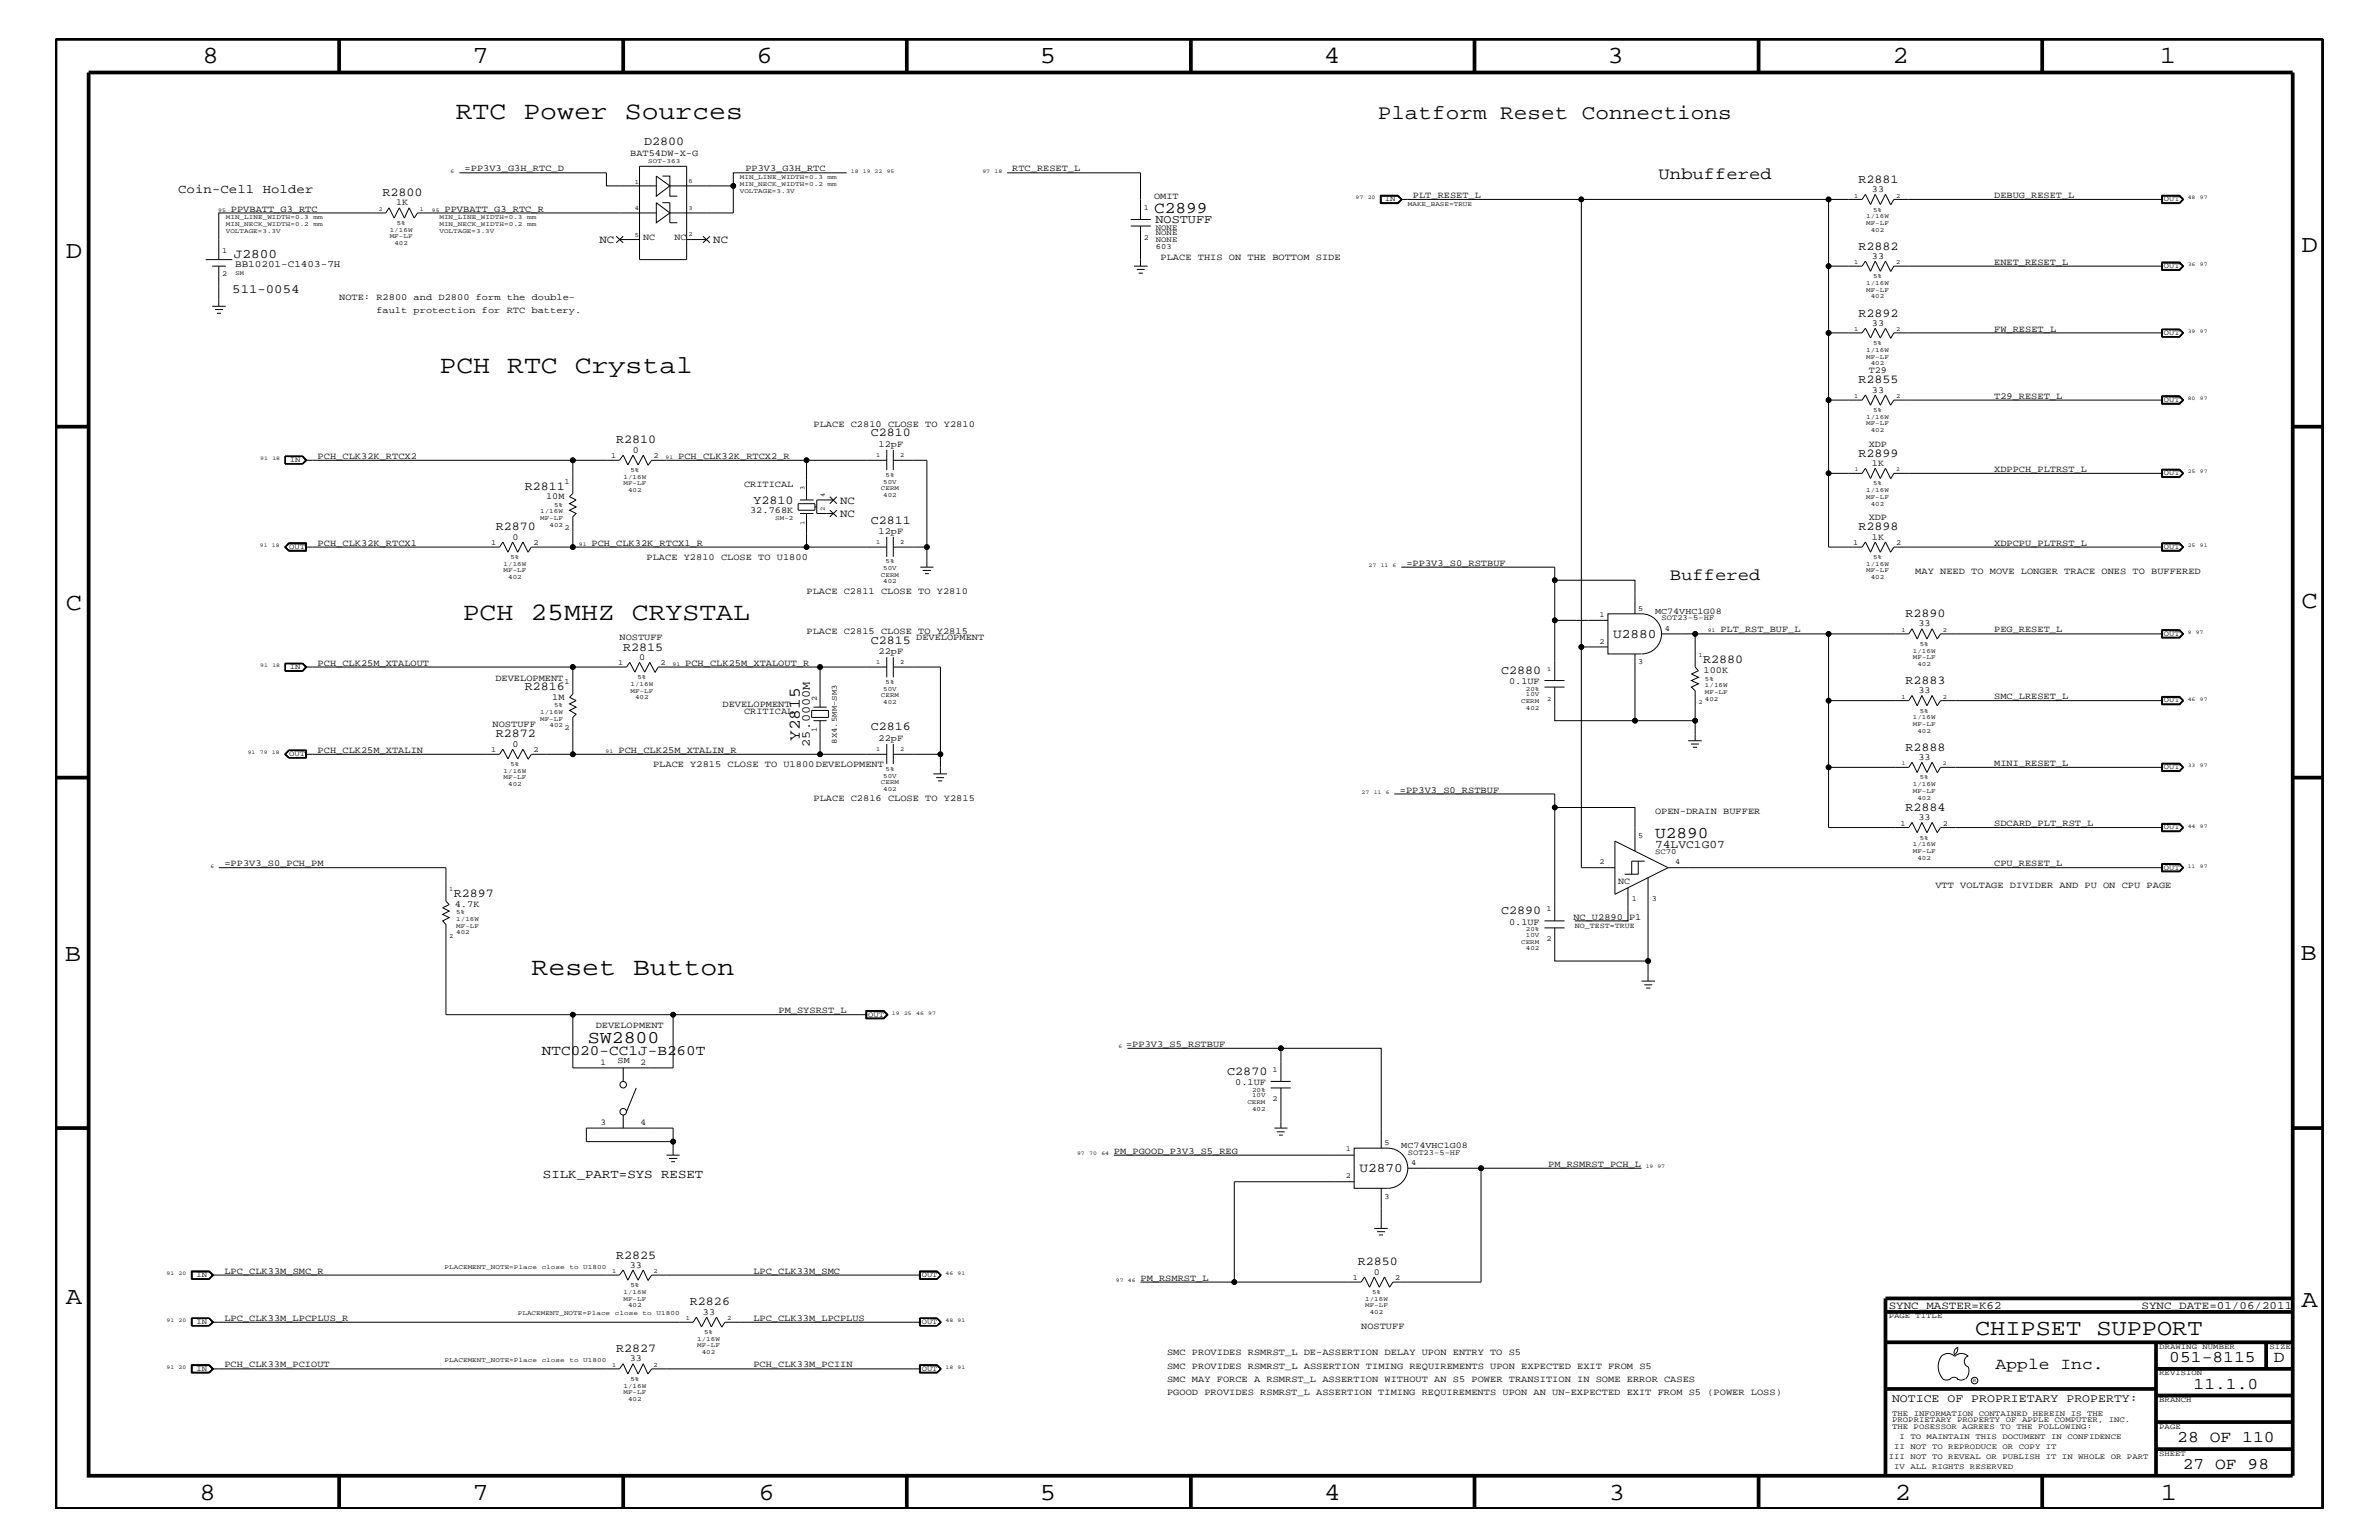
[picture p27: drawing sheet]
<svg xmlns="http://www.w3.org/2000/svg" width="432mm" height="279mm" viewBox="0 0 432 279" stroke-linecap="round" stroke-linejoin="round" font-family="sans-serif">
<defs><g id="words">
<g font-size="4.6">
<text x="82.7" y="21.6">RTC Power Sources</text>
<text x="79.8" y="67.7">PCH RTC Crystal</text>
<text x="84" y="112.6">PCH 25MHZ CRYSTAL</text>
<text x="96.5" y="176.8">Reset Button</text>
</g>
<g font-size="4.5">
<text x="36.7" y="11.5">8</text>
<text x="85.8" y="11.5">7</text>
<text x="137.3" y="11.5">6</text>
<text x="188.7" y="11.5">5</text>
<text x="240.3" y="11.5">4</text>
<text x="291.8" y="11.5">3</text>
<text x="343.5" y="11.5">2</text>
<text x="392" y="11.5">1</text>
<text x="11.9" y="46.8">D</text>
<text x="417.7" y="45.7">D</text>
<text x="11.9" y="110.6">C</text>
<text x="417.7" y="110.3">C</text>
<text x="11.8" y="174.3">B</text>
<text x="417.6" y="174.2">B</text>
<text x="11.9" y="236.7">A</text>
<text x="417.7" y="237.1">A</text>
<text x="36.2" y="272.1">8</text>
<text x="85.8" y="272.1">7</text>
<text x="137.7" y="272.1">6</text>
<text x="188.7" y="272.1">5</text>
<text x="240.4" y="272.1">4</text>
<text x="292" y="272.1">3</text>
<text x="343.9" y="272.1">2</text>
<text x="392.2" y="272.1">1</text>
</g>
<text font-size="4.1" x="358.5" y="242.3">CHIPSET SUPPORT</text>
<text font-size="3.7" x="250.1" y="21.6">Platform Reset Connections</text>
<text font-size="3.2" x="106.7" y="189.2">SW2800</text>
<g font-size="3">
<text x="301" y="32.5">Unbuffered</text>
<text x="209.5" y="38.6">C2899</text>
<text x="303.1" y="105.3">Buffered</text>
<text x="145.2" y="134.4" transform="rotate(-90 145.2 134.4)">Y2815</text>
<text x="300.4" y="152.1">U2890</text>
<text x="362.2" y="248.4">Apple Inc.</text>
<text x="393.7" y="247.1">051-8115</text>
<text x="398.1" y="252">11.1.0</text>
<text x="412.7" y="247.1">D</text>
<text x="395.2" y="261.6">28 OF 110</text>
<text x="396.2" y="266.6">27 OF 98</text>
</g>
<text font-size="2.6" x="98.3" y="191.4">NTC020-CC1J-B260T</text>
<g font-size="2.4">
<text x="42.4" y="46.8">J2800</text>
<text x="292.8" y="115.7">U2880</text>
<text x="246.8" y="212.7">U2870</text>
</g>
<g font-size="2.3">
<text x="32.3" y="35">Coin-Cell Holder</text>
<text x="42.2" y="53.2">511-0054</text>
<text x="98.6" y="213.8">SILK_PART=SYS RESET</text>
</g>
<g font-size="2.2">
<text x="116.9" y="26.4">D2800</text>
<text x="69.4" y="35.6">R2800</text>
<text x="337.3" y="33.1">R2881</text>
<text x="209.7" y="40.4">NOSTUFF</text>
<text x="337.3" y="45.3">R2882</text>
<text x="337.3" y="57.4">R2892</text>
<text x="337.3" y="69.5">R2855</text>
<text x="111.8" y="80.5">R2810</text>
<text x="158.1" y="79.2">C2810</text>
<text x="337.3" y="82.8">R2899</text>
<text x="95.2" y="88.8">R2811</text>
<text x="136.7" y="91.4">Y2810</text>
<text x="158.1" y="95">C2811</text>
<text x="90" y="96.2">R2870</text>
<text x="337.3" y="96.2">R2898</text>
<text x="345.9" y="112">R2890</text>
<text x="113.1" y="118.1">R2815</text>
<text x="158.1" y="116.8">C2815</text>
<text x="95.2" y="125.2">R2816</text>
<text x="272.5" y="122.3">C2880</text>
<text x="309.1" y="120.3">R2880</text>
<text x="345.9" y="124.1">R2883</text>
<text x="90" y="133.8">R2872</text>
<text x="147" y="135.5" transform="rotate(-90 147 135.5)">25.0000M</text>
<text x="158.1" y="132.5">C2816</text>
<text x="345.9" y="136.2">R2888</text>
<text x="345.9" y="147.1">R2884</text>
<text x="82.4" y="162.8">R2897</text>
<text x="272.5" y="165.9">C2890</text>
<text x="222.8" y="195">C2870</text>
<text x="111.8" y="228.4">R2825</text>
<text x="246.5" y="229.6">R2850</text>
<text x="125.2" y="236.8">R2826</text>
<text x="111.8" y="245.3">R2827</text>
</g>
<g font-size="2.1">
<text x="300.4" y="153.8">74LVC1G07</text>
<text x="343.4" y="254.4">NOTICE OF PROPRIETARY PROPERTY:</text>
</g>
<g font-size="2">
<text x="108.8" y="44.1">NC</text>
<text x="129.5" y="44.1">NC</text>
<text x="152.5" y="91.4">NC</text>
<text x="152.5" y="93.8">NC</text>
<text x="342.8" y="237.4">SYNC_MASTER=K62</text>
<text x="388.7" y="237.4">SYNC_DATE=01/06/2011</text>
</g>
<text font-size="1.8" x="42.7" y="48.5">BB10201-C1403-7H</text>
<g font-size="1.7">
<text x="114.4" y="28.2">BAT54DW-X-G</text>
<text x="84.3" y="31.1">=PP3V3_G3H_RTC_D</text>
<text x="135.3" y="31.1">PP3V3_G3H_RTC</text>
<text x="183.7" y="31.1">RTC_RESET_L</text>
<text x="256.5" y="35.9">PLT_RESET_L</text>
<text x="339.8" y="34.8">33</text>
<text x="361.9" y="35.9">DEBUG_RESET_L</text>
<text x="41.9" y="38.4">PPVBATT_G3_RTC</text>
<text x="71.9" y="37.3">1K</text>
<text x="80.7" y="38.4">PPVBATT_G3_RTC_R</text>
<text x="209.5" y="36.2">OMIT</text>
<text x="116.8" y="43.5">NC</text>
<text x="122.4" y="43.5">NC</text>
<text x="210.7" y="47.1">PLACE THIS ON THE BOTTOM SIDE</text>
<text x="339.8" y="47">33</text>
<text x="361.9" y="48">ENET_RESET_L</text>
<text x="61.6" y="54.4">NOTE: R2800 and D2800 form the double-</text>
<text x="68.3" y="56.8">fault protection for RTC battery.</text>
<text x="339.8" y="59.1">33</text>
<text x="361.9" y="60.2">FW_RESET_L</text>
<text x="339.2" y="67.7">T29</text>
<text x="339.8" y="71.2">33</text>
<text x="147.7" y="77.4">PLACE C2810 CLOSE TO Y2810</text>
<text x="361.9" y="72.3">T29_RESET_L</text>
<text x="57.7" y="83.3">PCH_CLK32K_RTCX2</text>
<text x="114.9" y="82.2">0</text>
<text x="123.1" y="83.3">PCH_CLK32K_RTCX2_R</text>
<text x="159.5" y="81.1">12pF</text>
<text x="339.2" y="81.1">XDP</text>
<text x="135" y="88.3">CRITICAL</text>
<text x="339.8" y="84.5">1K</text>
<text x="361.9" y="85.6">XDPPCH_PLTRST_L</text>
<text x="99.1" y="90.6">10M</text>
<text x="136.1" y="93.2">32.768K</text>
<text x="339.2" y="94.3">XDP</text>
<text x="57.7" y="99">PCH_CLK32K_RTCX1</text>
<text x="93" y="97.9">0</text>
<text x="107.4" y="99">PCH_CLK32K_RTCX1_R</text>
<text x="117.3" y="101.6">PLACE Y2810 CLOSE TO U1800</text>
<text x="159.5" y="96.8">12pF</text>
<text x="339.8" y="97.9">1K</text>
<text x="361.9" y="99">XDPCPU_PLTRST_L</text>
<text x="146.4" y="107.7">PLACE C2811 CLOSE TO Y2810</text>
<text x="255.3" y="102.6">=PP3V3_S0_RSTBUF</text>
<text x="347.6" y="104.1">MAY NEED TO MOVE LONGER TRACE ONES TO BUFFERED</text>
<text x="348.2" y="113.7">33</text>
<text x="112.4" y="116.2">NOSTUFF</text>
<text x="116" y="119.7">0</text>
<text x="146.4" y="115">PLACE C2815 CLOSE TO Y2815</text>
<text x="159.5" y="118.6">22pF</text>
<text x="166.3" y="116.2">DEVELOPMENT</text>
<text x="312.3" y="114.8">PLT_RST_BUF_L</text>
<text x="361.9" y="114.8">PEG_RESET_L</text>
<text x="57.7" y="120.8">PCH_CLK25M_XTALOUT</text>
<text x="89.9" y="123.5">DEVELOPMENT</text>
<text x="124.4" y="120.8">PCH_CLK25M_XTALOUT_R</text>
<text x="273.9" y="124.1">0.1UF</text>
<text x="309.2" y="122.1">100K</text>
<text x="348.2" y="125.8">33</text>
<text x="89.4" y="131.9">NOSTUFF</text>
<text x="100.2" y="127">1M</text>
<text x="131.1" y="128.3">DEVELOPMENT</text>
<text x="135" y="129.6">CRITICAL</text>
<text x="361.9" y="126.9">SMC_LRESET_L</text>
<text x="57.7" y="136.6">PCH_CLK25M_XTALIN</text>
<text x="93" y="135.5">0</text>
<text x="112.3" y="136.6">PCH_CLK25M_XTALIN_R</text>
<text x="159.5" y="134.4">22pF</text>
<text x="348.2" y="137.9">33</text>
<text x="118.5" y="139.2">PLACE Y2815 CLOSE TO U1800DEVELOPMENT</text>
<text x="254.1" y="143.9">=PP3V3_S0_RSTBUF</text>
<text x="361.9" y="139">MINI_RESET_L</text>
<text x="147.7" y="145.3">PLACE C2816 CLOSE TO Y2815</text>
<text x="300.4" y="147.7">OPEN-DRAIN BUFFER</text>
<text x="348.2" y="148.8">33</text>
<text x="361.9" y="149.9">SDCARD_PLT_RST_L</text>
<text x="40.7" y="157.2">=PP3V3_S0_PCH_PM</text>
<text x="293.7" y="160.5">NC</text>
<text x="351.3" y="161.1">VTT VOLTAGE DIVIDER AND PU ON CPU PAGE</text>
<text x="361.9" y="157.2">CPU_RESET_L</text>
<text x="82.5" y="164.5">4.7K</text>
<text x="273.9" y="167.8">0.1UF</text>
<text x="285.6" y="166.9">NC_U2890_P1</text>
<text x="141.3" y="183.8">PM_SYSRST_L</text>
<text x="108.1" y="186.5">DEVELOPMENT</text>
<text x="204.4" y="189.9">=PP3V3_S5_RSTBUF</text>
<text x="224.2" y="196.8">0.1UF</text>
<text x="202.2" y="209.3">PM_PGOOD_P3V3_S5_REG</text>
<text x="281" y="211.7">PM_RSMRST_PCH_L</text>
<text x="40.7" y="231.1">LPC_CLK33M_SMC_R</text>
<text x="114.3" y="230.1">33</text>
<text x="136.7" y="231.1">LPC_CLK33M_SMC</text>
<text x="207" y="232.4">PM_RSMRST_L</text>
<text x="249.4" y="231.3">0</text>
<text x="40.7" y="239.6">LPC_CLK33M_LPCPLUS_R</text>
<text x="127.6" y="238.5">33</text>
<text x="136.7" y="239.6">LPC_CLK33M_LPCPLUS</text>
<text x="211.8" y="245.9">SMC PROVIDES RSMRST_L DE-ASSERTION DELAY UPON ENTRY TO S5</text>
<text x="247.1" y="241.1">NOSTUFF</text>
<text x="40.7" y="248.1">PCH_CLK33M_PCIOUT</text>
<text x="114.3" y="247">33</text>
<text x="136.7" y="248.1">PCH_CLK33M_PCIIN</text>
<text x="211.8" y="250.7">SMC MAY FORCE A RSMRST_L ASSERTION WITHOUT AN S5 POWER TRANSITION IN SOME ERROR CASES</text>
<text x="211.8" y="248.4">SMC PROVIDES RSMRST_L ASSERTION TIMING REQUIREMENTS UPON EXPECTED EXIT FROM S5</text>
<text x="211.8" y="253.2">PGOOD PROVIDES RSMRST_L ASSERTION TIMING REQUIREMENTS UPON AN UN-EXPECTED EXIT FROM S5 (POWER LOSS)</text>
</g>
<g font-size="1.6">
<text x="300.4" y="111.4">MC74VHC1G08</text>
<text x="109" y="193.2">1</text>
<text x="112.1" y="192.8">SM</text>
<text x="116.2" y="193.2">2</text>
<text x="109" y="204.1">3</text>
<text x="116.2" y="204.1">4</text>
<text x="254.3" y="208.3">MC74VHC1G08</text>
</g>
<g font-size="1.4">
<text x="207.6" y="38">1</text>
<text x="209.8" y="41.7">NONE</text>
<text x="251.4" y="36.5">IN</text>
<text x="392.8" y="36.5">OUT</text>
<text x="40.3" y="45.9">1</text>
<text x="207.6" y="43.5">2</text>
<text x="209.8" y="44">NONE</text>
<text x="209.8" y="42.7">NONE</text>
<text x="209.8" y="45.2">603</text>
<text x="40.3" y="50.2">2</text>
<text x="392.8" y="48.7">OUT</text>
<text x="392.8" y="60.8">OUT</text>
<text x="392.8" y="72.9">OUT</text>
<text x="52.6" y="83.8">IN</text>
<text x="110.9" y="83.1">1</text>
<text x="118.6" y="83.1">2</text>
<text x="102.4" y="87.7">1</text>
<text x="392.8" y="86.2">OUT</text>
<text x="52.5" y="99.6">OUT</text>
<text x="89.2" y="98.8">1</text>
<text x="96.9" y="98.8">2</text>
<text x="102.4" y="96.2">2</text>
<text x="336.4" y="98.8">1</text>
<text x="344.2" y="98.8">2</text>
<text x="392.8" y="99.6">OUT</text>
<text x="290.3" y="112">1</text>
<text x="297.3" y="110.8">5</text>
<text x="301.6" y="112.6">SOT23-5-HF</text>
<text x="290.3" y="116.8">2</text>
<text x="302.2" y="114.4">4</text>
<text x="392.8" y="115.3">OUT</text>
<text x="52.6" y="121.4">IN</text>
<text x="102.4" y="124.1">1</text>
<text x="112.2" y="120.7">1</text>
<text x="119.9" y="120.7">2</text>
<text x="297.3" y="120.4">3</text>
<text x="148.3" y="127.1" transform="rotate(-90 148.3 127.1)">2</text>
<text x="392.8" y="127.5">OUT</text>
<text x="52.5" y="137.2">OUT</text>
<text x="89.2" y="136.4">1</text>
<text x="96.9" y="136.4">2</text>
<text x="102.4" y="132.5">2</text>
<text x="148.3" y="132.9" transform="rotate(-90 148.3 132.9)">1</text>
<text x="151.9" y="134.9" transform="rotate(-90 151.9 134.9)">8X4.5MM-SM3</text>
<text x="392.8" y="139.6">OUT</text>
<text x="344.9" y="149.8">1</text>
<text x="352.6" y="149.8">2</text>
<text x="297.3" y="152">5</text>
<text x="300.4" y="155">SC70</text>
<text x="392.8" y="150.5">OUT</text>
<text x="290.3" y="156.8">2</text>
<text x="304" y="156.8">4</text>
<text x="392.8" y="157.8">OUT</text>
<text x="280.7" y="165.3">1</text>
<text x="296.2" y="163.5">1</text>
<text x="299.8" y="163.5">3</text>
<text x="280.7" y="170.7">2</text>
<text x="285.8" y="168.3">NO_TEST=TRUE</text>
<text x="157.6" y="184.4">OUT</text>
<text x="231" y="194.4">1</text>
<text x="231" y="199.8">2</text>
<text x="244.3" y="208.9">1</text>
<text x="251.3" y="207.7">5</text>
<text x="255.5" y="209.6">SOT23-5-HF</text>
<text x="244.3" y="213.8">2</text>
<text x="256.1" y="211.4">4</text>
<text x="251.3" y="217.5">3</text>
<text x="35.6" y="231.8">IN</text>
<text x="167.3" y="231.8">OUT</text>
<text x="245.5" y="232.2">1</text>
<text x="253.2" y="232.2">2</text>
<text x="342.8" y="239.2">PAGE TITLE</text>
<text x="35.6" y="240.2">IN</text>
<text x="167.3" y="240.2">OUT</text>
<text x="391.9" y="244.7">DRAWING NUMBER</text>
<text x="411.9" y="244.7">SIZE</text>
<text x="35.6" y="248.7">IN</text>
<text x="167.3" y="248.7">OUT</text>
<text x="391.9" y="249.5">REVISION</text>
<text x="343.4" y="256.8">THE INFORMATION CONTAINED HEREIN IS THE</text>
<text x="391.9" y="254.4">BRANCH</text>
<text x="343.4" y="259.3">THE POSESSOR AGREES TO THE FOLLOWING:</text>
<text x="343.4" y="258">PROPRIETARY PROPERTY OF APPLE COMPUTER, INC.</text>
<text x="343.8" y="262.9">II NOT TO REPRODUCE OR COPY IT</text>
<text x="344.8" y="261.1">I TO MAINTAIN THIS DOCUMENT IN CONFIDENCE</text>
<text x="391.9" y="259.3">PAGE</text>
<text x="342.8" y="264.7">III NOT TO REVEAL OR PUBLISH IT IN WHOLE OR PART</text>
<text x="343.8" y="266.6">IV ALL RIGHTS RESERVED</text>
<text x="391.9" y="264.1">SHEET</text>
</g>
<g font-size="1.2">
<text x="117.6" y="29.7">SOT-363</text>
<text x="115.2" y="33.3">1</text>
<text x="125" y="33.1">6</text>
<text x="134.3" y="35">VOLTAGE=3.3V</text>
<text x="134.3" y="32.5">MIN_LINE_WIDTH=0.3</text>
<text x="134.3" y="33.7">MIN_NECK_WIDTH=0.2</text>
<text x="150.2" y="32.5">mm</text>
<text x="150.2" y="33.7">mm</text>
<text x="336.5" y="35.8">1</text>
<text x="344.2" y="35.8">2</text>
<text x="41" y="39.8">MIN_LINE_WIDTH=0.3</text>
<text x="41" y="41">MIN_NECK_WIDTH=0.2</text>
<text x="56.9" y="39.8">mm</text>
<text x="56.9" y="41">mm</text>
<text x="72" y="40.8">5%</text>
<text x="79.8" y="41">MIN_NECK_WIDTH=0.2</text>
<text x="79.8" y="39.8">MIN_LINE_WIDTH=0.3</text>
<text x="95.7" y="41">mm</text>
<text x="95.7" y="39.8">mm</text>
<text x="115.2" y="38.1">4</text>
<text x="125" y="38">3</text>
<text x="255.5" y="37.4">MAKE_BASE=TRUE</text>
<text x="338.7" y="39.6">1/16W</text>
<text x="338.7" y="40.8">MF-LF</text>
<text x="340" y="38.4">5%</text>
<text x="41" y="42.3">VOLTAGE=3.3V</text>
<text x="70.7" y="42">1/16W</text>
<text x="70.7" y="43.2">MF-LF</text>
<text x="71.6" y="44.4">402</text>
<text x="79.8" y="42.3">VOLTAGE=3.3V</text>
<text x="115.2" y="43">5</text>
<text x="125" y="42.9">2</text>
<text x="336.5" y="47.9">1</text>
<text x="339.6" y="42">402</text>
<text x="344.2" y="47.9">2</text>
<text x="42.8" y="49.9">SM</text>
<text x="338.7" y="52.9">MF-LF</text>
<text x="338.7" y="51.7">1/16W</text>
<text x="340" y="50.5">5%</text>
<text x="339.6" y="54.1">402</text>
<text x="336.5" y="60.1">1</text>
<text x="338.7" y="65.1">MF-LF</text>
<text x="338.7" y="63.9">1/16W</text>
<text x="340" y="62.6">5%</text>
<text x="344.2" y="60.1">2</text>
<text x="339.6" y="66.2">402</text>
<text x="336.5" y="72.2">1</text>
<text x="338.7" y="77.2">MF-LF</text>
<text x="338.7" y="76">1/16W</text>
<text x="340" y="74.7">5%</text>
<text x="344.2" y="72.2">2</text>
<text x="159" y="82.8">1</text>
<text x="163.4" y="82.8">2</text>
<text x="339.6" y="78.3">402</text>
<text x="113.2" y="88.1">MF-LF</text>
<text x="113.2" y="86.9">1/16W</text>
<text x="114" y="89.3">402</text>
<text x="114.4" y="85.6">5%</text>
<text x="146" y="89" transform="rotate(-90 146 89)">3</text>
<text x="159.9" y="88.9">CERM</text>
<text x="160.3" y="87.7">50V</text>
<text x="160.7" y="86.5">5%</text>
<text x="338.7" y="89.3">1/16W</text>
<text x="340" y="88.1">5%</text>
<text x="98" y="94.3">MF-LF</text>
<text x="98" y="93.2">1/16W</text>
<text x="99.7" y="95.6">402</text>
<text x="100.6" y="92">5%</text>
<text x="140.7" y="94.3">SM-2</text>
<text x="146" y="95.2" transform="rotate(-90 146 95.2)">1</text>
<text x="149.7" y="92.7" transform="rotate(-90 149.7 92.7)">2</text>
<text x="149.7" y="90.2" transform="rotate(-90 149.7 90.2)">4</text>
<text x="160.3" y="90.1">402</text>
<text x="338.7" y="90.5">MF-LF</text>
<text x="339.6" y="91.7">402</text>
<text x="92.7" y="101.4">5%</text>
<text x="159" y="98.7">1</text>
<text x="163.4" y="98.7">2</text>
<text x="340" y="101.4">5%</text>
<text x="91.4" y="102.6">1/16W</text>
<text x="91.4" y="103.8">MF-LF</text>
<text x="92.2" y="105">402</text>
<text x="159.9" y="104.7">CERM</text>
<text x="160.3" y="103.5">50V</text>
<text x="160.3" y="105.9">402</text>
<text x="160.7" y="102.2">5%</text>
<text x="338.7" y="103.8">MF-LF</text>
<text x="338.7" y="102.6">1/16W</text>
<text x="339.6" y="105">402</text>
<text x="308.3" y="119.2">1</text>
<text x="345.1" y="114.7">1</text>
<text x="347.2" y="119.6">MF-LF</text>
<text x="347.2" y="118.4">1/16W</text>
<text x="348.4" y="117.2">5%</text>
<text x="352.6" y="114.7">2</text>
<text x="114.4" y="125.7">MF-LF</text>
<text x="114.4" y="124.4">1/16W</text>
<text x="115.7" y="123.2">5%</text>
<text x="159" y="120.4">1</text>
<text x="160.3" y="125.3">50V</text>
<text x="160.7" y="124.1">5%</text>
<text x="163.4" y="120.4">2</text>
<text x="276.9" y="125.3">20%</text>
<text x="280.8" y="121.7">1</text>
<text x="309.5" y="123.5">5%</text>
<text x="309.5" y="124.7">1/16W</text>
<text x="309.5" y="125.9">MF-LF</text>
<text x="348" y="120.8">402</text>
<text x="98" y="129.6">1/16W</text>
<text x="98" y="130.8">MF-LF</text>
<text x="99.7" y="131.9">402</text>
<text x="100.6" y="128.3">5%</text>
<text x="115.3" y="126.9">402</text>
<text x="159.9" y="126.5">CERM</text>
<text x="160.3" y="127.7">402</text>
<text x="276.1" y="127.6">CERM</text>
<text x="276.9" y="126.4">10V</text>
<text x="276.9" y="128.8">402</text>
<text x="280.8" y="127.1">2</text>
<text x="308.3" y="127.7">2</text>
<text x="309.5" y="127.1">402</text>
<text x="345.1" y="126.8">1</text>
<text x="347.2" y="130.5">1/16W</text>
<text x="347.2" y="131.7">MF-LF</text>
<text x="348.4" y="129.3">5%</text>
<text x="352.6" y="126.8">2</text>
<text x="159" y="136.2">1</text>
<text x="163.4" y="136.2">2</text>
<text x="348" y="133">402</text>
<text x="91.4" y="141.4">MF-LF</text>
<text x="91.4" y="140.2">1/16W</text>
<text x="92.2" y="142.6">402</text>
<text x="92.7" y="139">5%</text>
<text x="159.9" y="142.3">CERM</text>
<text x="160.3" y="143.5">402</text>
<text x="160.3" y="141.1">50V</text>
<text x="160.7" y="139.8">5%</text>
<text x="347.2" y="142.6">1/16W</text>
<text x="347.2" y="143.9">MF-LF</text>
<text x="348.4" y="141.4">5%</text>
<text x="348" y="145.1">402</text>
<text x="347.2" y="154.7">MF-LF</text>
<text x="347.2" y="153.5">1/16W</text>
<text x="348" y="156">402</text>
<text x="348.4" y="152.3">5%</text>
<text x="81.5" y="161.7">1</text>
<text x="82.8" y="167.1">1/16W</text>
<text x="82.8" y="165.9">5%</text>
<text x="81.5" y="170.1">2</text>
<text x="82.8" y="169.5">402</text>
<text x="82.8" y="168.3">MF-LF</text>
<text x="276.1" y="171.2">CERM</text>
<text x="276.9" y="170">10V</text>
<text x="276.9" y="168.9">20%</text>
<text x="276.9" y="172.4">402</text>
<text x="226.4" y="200.3">CERM</text>
<text x="227.2" y="198.1">20%</text>
<text x="227.2" y="199.1">10V</text>
<text x="227.2" y="201.5">402</text>
<text x="80.7" y="230.2">PLACEMENT_NOTE=Place</text>
<text x="98.3" y="230.2">close</text>
<text x="103.4" y="230.2">to</text>
<text x="105.9" y="230.2">U1800</text>
<text x="111.1" y="231">1</text>
<text x="114.4" y="233.5">5%</text>
<text x="118.6" y="231">2</text>
<text x="94" y="238.6">PLACEMENT_NOTE=Place</text>
<text x="111.6" y="238.6">close</text>
<text x="113.2" y="234.7">1/16W</text>
<text x="113.2" y="236">MF-LF</text>
<text x="114" y="237.2">402</text>
<text x="116.6" y="238.6">to</text>
<text x="119.2" y="238.6">U1800</text>
<text x="124.5" y="239.5">1</text>
<text x="132" y="239.5">2</text>
<text x="247.8" y="236">1/16W</text>
<text x="247.8" y="237.2">MF-LF</text>
<text x="248.6" y="238.4">402</text>
<text x="249" y="234.7">5%</text>
<text x="126.5" y="244.5">MF-LF</text>
<text x="126.5" y="243.3">1/16W</text>
<text x="127.4" y="245.6">402</text>
<text x="127.8" y="242">5%</text>
<text x="80.7" y="247.1">PLACEMENT_NOTE=Place</text>
<text x="98.3" y="247.1">close</text>
<text x="103.4" y="247.1">to</text>
<text x="105.9" y="247.1">U1800</text>
<text x="111.1" y="248">1</text>
<text x="113.2" y="251.7">1/16W</text>
<text x="114.4" y="250.6">5%</text>
<text x="118.6" y="248">2</text>
<text x="113.2" y="252.9">MF-LF</text>
<text x="114" y="254.2">402</text>
</g>
<g font-size="1.1">
<text x="68.7" y="38.2">2</text>
<text x="76.2" y="38.2">1</text>
<text x="336.6" y="85.5">1</text>
<text x="344.2" y="85.5">2</text>
<text x="345.2" y="138.9">1</text>
<text x="352.6" y="138.9">2</text>
</g>
<g font-size="1">
<text x="81.8" y="31.4">6</text>
<text x="154.4" y="31.4">18</text>
<text x="156.6" y="31.4">19 22</text>
<text x="161" y="31.4">95</text>
<text x="178.3" y="31.4">97</text>
<text x="180.5" y="31.4">18</text>
<text x="39.6" y="38.4">95</text>
<text x="78.4" y="38.4">95</text>
<text x="246" y="36.2">97</text>
<text x="248.2" y="36.2">20</text>
<text x="397.1" y="36.2">48</text>
<text x="399.3" y="36.2">97</text>
<text x="397.1" y="48.3">36</text>
<text x="399.3" y="48.3">97</text>
<text x="397.1" y="60.4">39</text>
<text x="399.3" y="60.4">97</text>
<text x="397.1" y="72.6">80</text>
<text x="399.3" y="72.6">97</text>
<text x="47.2" y="83.5">91</text>
<text x="49.4" y="83.5">18</text>
<text x="120.8" y="83.3">91</text>
<text x="397.1" y="85.9">25</text>
<text x="399.3" y="85.9">97</text>
<text x="47.2" y="99.3">91</text>
<text x="49.4" y="99.3">18</text>
<text x="105.1" y="99">91</text>
<text x="397.1" y="99.3">25</text>
<text x="399.3" y="99.3">91</text>
<text x="248.4" y="102.9">27</text>
<text x="250.6" y="102.9">11 6</text>
<text x="310" y="114.8">91</text>
<text x="397.1" y="115">9</text>
<text x="398.5" y="115">97</text>
<text x="47.2" y="121">91</text>
<text x="49.4" y="121">18</text>
<text x="122.1" y="120.8">91</text>
<text x="397.1" y="127.1">46</text>
<text x="399.3" y="127.1">97</text>
<text x="45" y="136.8">91</text>
<text x="47.2" y="136.8">79</text>
<text x="49.4" y="136.8">18</text>
<text x="109.9" y="136.6">91</text>
<text x="397.1" y="139.2">33</text>
<text x="399.3" y="139.2">97</text>
<text x="247.1" y="144">27</text>
<text x="249.3" y="144">11</text>
<text x="251.5" y="144">6</text>
<text x="397.1" y="150.1">44</text>
<text x="399.3" y="150.1">97</text>
<text x="38.2" y="157.4">6</text>
<text x="397.1" y="157.4">11</text>
<text x="399.3" y="157.4">97</text>
<text x="161.9" y="184.1">19</text>
<text x="164.1" y="184.1">25</text>
<text x="166.3" y="184.1">46</text>
<text x="168.5" y="184.1">97</text>
<text x="203" y="190.2">6</text>
<text x="195.5" y="209.6">97</text>
<text x="197.7" y="209.6">70</text>
<text x="199.9" y="209.6">64</text>
<text x="298.7" y="211.9">19 97</text>
<text x="30.2" y="231.3">91</text>
<text x="32.4" y="231.3">20</text>
<text x="171.6" y="231.3">46</text>
<text x="173.8" y="231.3">91</text>
<text x="202.5" y="232.6">97</text>
<text x="204.7" y="232.6">46</text>
<text x="30.2" y="239.9">91</text>
<text x="32.4" y="239.9">20</text>
<text x="171.6" y="239.9">48</text>
<text x="173.8" y="239.9">91</text>
<text x="30.2" y="248.4">91</text>
<text x="32.4" y="248.4">20</text>
<text x="171.6" y="248.4">18</text>
<text x="173.8" y="248.4">91</text>
<text x="358.1" y="250.7">R</text>
</g>
</g></defs>
<g fill="none" stroke="#000" stroke-width=".18">
<path d="M83.4 31.4h26.7v2.3h9M116.1 30.2h8.5v16.9h-8.5zM119.1 36.8l2.5 1.8-2.5 1.8zM119.1 31.9l2.5 1.8-2.5 1.9zM119.1 38.6h-43.3l-.6 1-.9-1.9-.9 1.9-.9-1.9-1 1.9-.9-1.9-.6 .9h-30.3v8.5M120.2 31.9h1.4v3.7h1.3M120.2 36.8h1.4v3.6h1.3M121.6 33.7h11.5v4.9h-11.5M153.7 31.4h-20.6v2.3M182.8 31.4h24.2v8.4M205.2 39.8h3.7M250.5 35.4h3.2l.8 .8-.8 .7h-3.2z"/>
<path d="M250.7 35.6h3l.6 .6-.6 .6h-3zM253.7 35.5h-3.1v1.4h3.1M253.7 35.5l.7 .7-.7 .7M253.7 35.5l.6 .7M254.3 36.2h32.7v81.2M254.3 36.2l-.6 .7M287 36.2h44.9M343.2 37.1l-1-1.9-.9 1.9-.9-1.9-.9 1.9-.9-1.9-.6 1h-6.1v12.1M392.3 35.4h3.3l.7 .8-.7 .7h-3.3zM392.5 35.6h3.1l.6 .6-.6 .6h-3.1zM392.5 36.2h-48.8l-.5 1M395.6 35.5h-3.2v1.4h3.2"/>
<path d="M395.6 35.5l.7 .7M395.6 35.5l.6 .7-.6 .7M396.3 36.2l-.7 .7M37.3 47.1h4.9M38.5 55.6h2.5M38.5 48.3h2.5M39 56.2h1.5M39.4 56.8h.7M39.7 48.3v7.3M111.8 42.9l1.3 1.2M112.4 43.5h3.7M113.1 42.9l-1.3 1.2"/>
<path d="M124.6 43.5h3.7M127.6 42.9l1.3 1.2M128.9 42.9l-1.3 1.2M205.2 41h3.7M205.8 48.3h2.5M206.3 48.9h1.5M206.7 49.6h.7M207 41v7.3M343.2 49.2l-1-1.8-.9 1.8-.9-1.8-.9 1.8-.9-1.8-.6 .9h-6.1v12.1M392.3 47.5h3.3l.7 .8-.7 .8h-3.3zM392.3 59.7h3.3l.7 .7-.7 .8h-3.3zM392.4 59.7v1.5"/>
<path d="M392.4 59.8h3.2M392.4 47.7h3.2M392.5 47.7v1.2h3.1l.6-.6-.6-.6M392.5 59.8v1.3M392.5 48.3h-48.8l-.5 1M395.6 59.7l.7 .7M395.6 59.8l.6 .6-.6 .7M395.6 47.7l.6 .6-.6 .7h-3.2M396.3 48.3l-.7-.7h-3.2v1.5M396.3 48.3l-.7 .8M331.9 72.6h6.1l.6-.9 .9 1.8 .9-1.8 .9 1.8 .9-1.8 1 1.8 .5-.9h48.8M331.9 72.6v13.3"/>
<path d="M343.2 61.3l-1-1.8-.9 1.8-.9-1.8-.9 1.8-.9-1.8-.6 .9h-6.1v12.2M392.3 71.8h3.3l.7 .8-.7 .7h-3.3zM392.4 71.8v1.5h3.2l.7-.7M392.4 61.1h3.2M392.4 73.2h3.2M392.4 71.9h3.2l.6 .7-.6 .6M392.5 73.2v-1.2h3.1l.6 .6-.6 .6M392.5 60.4h-48.8l-.5 1M395.6 71.8l.7 .8M396.3 60.4l-.7 .8M51.8 82.8h3.1l.6 .7-.6 .6h-3.1zM52.4 98.5h3.2v1.5h-3.2l-.8-.7z"/>
<path d="M52.4 98.5l-.7 .8 .7 .6h3.2M52.4 98.6h3.1v1.3h-3.1l-.6-.6zM52.5 99.9l-.7-.6 .7-.6h3v1.2M54.9 82.8l.6 .7M54.9 82.7h-3.2v1.5h3.2M54.9 82.7l.8 .8-.8 .7M54.9 82.7l.7 .8-.7 .7M55.5 83.5h48.5M55.5 83.5l-.6 .6M104 99.3h42.4M117.6 84.4l-.8-1.8-1 1.8-.9-1.8-.9 1.8-.9-1.8-.7 .9h-8.4v6l-.6 .6 1.2 .6-1.2 .7 1.2 .6-1.2 .6 1.2 .6-.6 .6v5.5h-7.6l-.6 .9-.9-1.9-.9 1.9-1-1.9-.8 1.9-.9-1.9-.6 1h-35.2M144.9 91.4h3v1.2h-3z"/>
<path d="M145.2 93.2h2.5M145.2 90.7h2.5M146.4 93.2v6.1h14.6M146.4 83.5h-28.1l-.7 .9M147.9 92h.4M150.6 90.1l1.3 1.3M150.6 92.6l1.3 1.2M151.3 90.7h-3v2.5h3M151.9 90.1l-1.3 1.3M151.9 92.6l-1.3 1.2M161 83.5h-14.6v7.2M161 81.6v3.7"/>
<path d="M161 97.4v3.6M162.1 83.5h6.1v15.8h-6.1M162.1 81.6v3.7M162.1 97.4v3.6M168.2 99.3v3.6M343.2 86.8l-1-1.9-.9 1.9-.9-1.9-.9 1.9-.9-1.9-.6 1h-6.1v13.4h6.1l.6-1 .9 1.9 .9-1.9 .9 1.9 .9-1.9 1 1.9 .5-.9h48.8M392.3 85.1h3.3l.7 .8-.7 .7h-3.3zM392.3 98.5h3.3l.7 .8-.7 .7h-3.3zM392.4 98.5v1.4h3.2l.7-.6M392.4 99.9h3.2M392.4 98.6h3.2l.6 .7-.6 .6M392.5 85.3h3.1l.6 .6-.6 .6h-3.1z"/>
<path d="M392.5 99.9v-1.2h3.1l.6 .6-.6 .6M392.5 85.9h-48.8l-.5 1M395.6 85.2h-3.2v1.4h3.2M395.6 85.2l.7 .7M395.6 85.2l.6 .7-.6 .7M395.6 98.5l.7 .8M396.3 85.9l-.7 .7M161 119.2v3.7M162.1 119.2v3.7M167 102.9h2.4M167.5 103.5h1.5M167.9 104.1h.7"/>
<path d="M254.3 102.9h27.9v2.4M291.8 112.6h-9.6v10.9M291.8 117.4h-4.8v40h6.1M296.8 111.4v-6.1h-14.6v7.3M296.8 118.6v12.2h-14.6v-6.1M298 118.6a3.6 3.6 0 0 0 3.6-3.6 3.6 3.6 0 0 0-3.7-3.6h-6.1v7.2h6.1M301.6 115h44.9l.5-.9 1 1.8 .8-1.8 1 1.8 .9-1.8 .9 1.8 .6-.9h40.3M307.7 115v6l.6 .7-1.3 .6 1.3 .6-1.3 .6 1.3 .6-1.3 .6 .7 .6v5.5M331.9 115v12.1h14.6l.5-.9 1 1.8 .8-1.8 1 1.8 .9-1.8 .9 1.8 .6-.9h40.3M392.3 114.2h3.3l.7 .8-.7 .8h-3.3zM392.5 114.4h3.1l.6 .6-.6 .6h-3.1zM395.6 114.3h-3.2v1.4h3.2"/>
<path d="M395.6 114.3l.7 .7M395.6 114.3l.6 .7-.6 .7M396.3 115l-.7 .7M51.8 120.4h3.1l.6 .6-.6 .7h-3.1zM52.4 136.1h3.2v1.4h-3.2M52.4 136.2h3.1v1.2h-3.1l-.6-.6zM52.4 136.1l-.8 .7 .8 .7M52.4 136.1l-.7 .7 .7 .7M52.5 136.2l-.7 .6 .7 .6M54.9 120.4l.6 .6M54.9 120.3h-3.2v1.5h3.2M54.9 120.3l.8 .7-.8 .8"/>
<path d="M54.9 120.3l.7 .7-.7 .8M55.5 136.2v1.2M55.5 121h48.5M55.5 136.8h35.2l.6-.9 .9 1.8 .8-1.8 1 1.8 .9-1.8 .9 1.8M55.5 121l-.6 .7M104 136.8h44.8M118.9 121.9l-1-1.7-.9 1.7-.9-1.7-.9 1.7-.9-1.7-.6 .8h-9.7v4.9l-.6 .6 1.2 .6-1.2 .6 1.2 .6-1.2 .6 1.2 .7-.6 .6v6.6h-7.6l-.6 1M147.3 128.9h3.1v1.3h-3.1zM147.7 130.8h2.3M147.7 128.3h2.3M148.8 130.8v6h12.2M148.8 121h-29.3l-.6 1"/>
<path d="M161 121h-12.2v7.3M161 135v3.6M162.1 121h8.6v15.8h-8.6M162.1 135v3.6M170.7 136.8v3.6M280.3 124.7h3.7M280.3 123.5h3.7M296.8 130.8h10.9v3.6M306.4 134.4h2.5M306.9 135h1.5M307.3 135.6h.7M331.9 139.2h14.6l.5-.9 1 1.9 .8-1.9 1 1.9 .9-1.9 .9 1.9"/>
<path d="M331.9 127.1v23h14.6l.5-.9 1 1.9 .8-1.9 1 1.9 .9-1.9 .9 1.9 .6-1h40.3M392.3 126.4h3.3l.7 .7-.7 .8h-3.3zM392.3 138.5h3.3l.7 .7-.7 .8h-3.3zM392.5 126.5h3.1l.6 .6-.6 .6h-3.1zM392.5 138.6h3.1l.6 .6-.6 .6h-3.1zM392.5 139.2h-40.3l-.6 1M395.6 126.4h-3.2v1.4h3.2M395.6 138.5h-3.2v1.4h3.2M395.6 138.5l.7 .7M395.6 138.5l.6 .7-.6 .7M395.6 126.4l.7 .7M395.6 126.4l.6 .7-.6 .7"/>
<path d="M396.3 139.2l-.7 .7M396.3 127.1l-.7 .7M39.7 157.4h41.2v6.1l.6 .6-1.2 .6 1.2 .6-1.2 .6 1.2 .6-1.2 .6 .6 .7v16.3h76.4M169.4 140.4h2.5M169.9 141.1h1.5M170.3 141.7h.7M253.1 144h29.1v2.5M293.1 152.6l9.7 4.8-9.7 4.8zM296.8 154.4v-7.9h-14.6v20.6M297.3 156.2v2.4h-2.4M298.5 156.2h-2.3v2.4M299.1 159.2v15.2h-16.9v-6.1"/>
<path d="M302.8 157.4h89.7M392.3 149.4h3.3l.7 .7-.7 .8h-3.3zM392.3 156.7h3.3l.7 .7-.7 .8h-3.3zM392.5 149.5h3.1l.6 .6-.6 .6h-3.1zM392.5 156.8h3.1l.6 .6-.6 .6h-3.1zM395.6 149.5h-3.2v1.3h3.2M395.6 156.7h-3.2v1.4h3.2M395.6 156.7l.7 .7M395.6 156.7l.6 .7-.6 .7M395.6 149.5l.7 .6M395.6 149.5l.6 .6-.6 .7M396.3 157.4l-.7 .7"/>
<path d="M396.3 150.1l-.7 .7M280.3 168.3h3.7M280.3 167.1h3.7M295.5 161.1v6h-9.7M297.9 178h2.5M298.5 178.7h1.4M298.8 179.3h.8M299.1 174.4v3.6M104 184.1v9.6h18.2v-9.6M113.1 193.7v2.5M115.5 197.4l-1.8 4.3M157.1 183.3h3.3l.8 .8-.8 .8h-3.3z"/>
<path d="M157.2 183.4h3.2l.7 .7-.7 .7h-3.2zM157.3 183.5h3.1l.6 .6-.6 .6h-3.1M157.3 183.4v1.4M160.4 183.4l.6 .7-.6 .7M204.6 190.2h27.9M230.6 197.4h3.7M230.6 196.2h3.7M232.5 196.2v-6h18.2v18.1M232.5 197.4v7.3M113.1 202.3v2.4M121 209.6h2.4M121.4 210.2h1.5"/>
<path d="M121.8 210.8h.7M122.2 207.1h-15.8v-2.4h15.8v4.9M202.2 209.6h43.6M231.3 204.7h2.4M231.7 205.3h1.5M232.2 205.9h.6M245.8 214.4h-21.8v18.2h-17M250.7 215.6v7.3M251.9 215.6a3.6 3.6 0 0 0 3.6-3.7 3.6 3.6 0 0 0-3.6-3.6h-6.1v7.3h6.1M255.5 211.9h42.4M268.8 211.9v20.7h-16l-.6 .9-.9-1.8-.9 1.8-1-1.8-.8 1.8-.9-1.8-.6 .9h-23.1M34.7 230.6h3.3l.8 .7-.8 .8h-3.3z"/>
<path d="M34.7 239.1h3.3l.8 .8-.8 .7h-3.3zM34.8 232h3.1M34.8 232.1v-1.4h3.1l.8 .6-.8 .8M34.8 239.1v1.5M34.8 230.7h3.1M34.8 239.2h3.1M34.9 230.7v1.3M34.9 239.2v1.3M37.9 230.7l.7 .6-.7 .7M37.9 230.7l.6 .6M37.9 239.2l.7 .7-.7 .6M37.9 239.1l.8 .8-.8 .7"/>
<path d="M37.9 239.2l.6 .7M38.5 239.9h87.3l.6-.9 .9 1.7 1-1.7 .8 1.7 .9-1.7 1 1.7M38.5 231.3h73.9l.7-.9 .9 1.9 .9-1.9 .9 1.9 1-1.9 .8 1.9M38.5 231.3l-.6 .7M38.5 239.9l-.6 .6M166.9 230.6h3.2l.8 .7-.8 .8h-3.2zM167 232h3.1M167 230.7h3.1M167 239.1v1.5M167 239.2h3.1M167 239.9h-35.4l-.6 .9M167 231.3h-48.7l-.7 1.1"/>
<path d="M167 230.7v1.3M167 239.2v1.3M170.1 239.1h-3.2v1.5h3.2M170.1 239.1l.8 .8-.8 .7M170.1 239.1l.7 .8M170.1 239.2l.7 .7M170.1 239.2l.6 .7-.6 .6M170.1 230.7l.7 .6M170.1 230.7l.6 .6-.6 .7M170.8 231.3l-.7-.6h-3.1v1.4M170.8 239.9l-.7 .7M170.8 239.9l-.7 .6"/>
<path d="M170.8 231.3l-.7 .8M170.8 231.3l-.7 .7M249.4 222.9h2.5M249.9 223.5h1.5M250.3 224.1h.7M34.7 247.6h3.3l.8 .8-.8 .7h-3.3zM34.8 240.5h3.1M34.9 247.8h3l.6 .6-.6 .5h-3zM37.9 247.7h-3.1v1.3h3.1M37.9 247.7l.7 .7-.7 .6M37.9 247.7l.8 .7-.8 .6M38.5 248.4h73.9l.7-1 .9 1.9 .9-1.9 .9 1.9 1-1.9 .8 1.9 .7-.9h48.7"/>
<path d="M166.9 247.6h3.2l.8 .8-.8 .7h-3.2zM167 240.5h3.1M167 247.7h3.1l.7 .7-.7 .6h-3.1zM167 247.8h3.1l.6 .6-.6 .5h-3.1zM352.3 246.1a1.69 1.69 0 0 1 2.5 0 1.72 1.72 0 0 1 2.4 0M352.4 246a3.2 3.2 0 0 0 .4 4.3l.8 .1 .4-.2M354 250.2l.7-.3 .7 .3M355.2 250.2l.7 .2 .7-.2M355.3 244.4v.3a1.18 1.18 0 0 1-.6 1.1M355.4 244.4a.99 .99 0 0 0-.6 1.4M357.2 246a1.04 1.04 0 0 0-.7 1 1.04 1.04 0 0 0 .7 1M357.3 248l.1 .7a2.11 2.11 0 0 1-.6 1.5"/>
<circle cx="133.1" cy="33.7" r=".42"/>
<circle cx="287" cy="36.2" r=".42"/>
<circle cx="331.9" cy="36.2" r=".42"/>
<circle cx="331.9" cy="48.3" r=".42"/>
<circle cx="331.9" cy="60.4" r=".42"/>
<circle cx="331.9" cy="72.6" r=".42"/>
<circle cx="104" cy="83.5" r=".42"/>
<circle cx="104" cy="99.3" r=".42"/>
<circle cx="146.4" cy="83.5" r=".42"/>
<circle cx="146.4" cy="99.3" r=".42"/>
<circle cx="168.2" cy="99.3" r=".42"/>
<circle cx="331.9" cy="85.9" r=".42"/>
<circle cx="282.2" cy="105.3" r=".42"/>
<circle cx="282.2" cy="112.6" r=".42"/>
<circle cx="287" cy="117.4" r=".42"/>
<circle cx="307.7" cy="115" r=".42"/>
<circle cx="331.9" cy="115" r=".42"/>
<circle cx="104" cy="136.8" r=".42"/>
<circle cx="104" cy="121" r=".42"/>
<circle cx="148.8" cy="136.8" r=".42"/>
<circle cx="148.8" cy="121" r=".42"/>
<circle cx="170.7" cy="136.8" r=".42"/>
<circle cx="296.8" cy="130.8" r=".42"/>
<circle cx="307.7" cy="130.8" r=".42"/>
<circle cx="331.9" cy="127.1" r=".42"/>
<circle cx="331.9" cy="139.2" r=".42"/>
<circle cx="282.2" cy="146.5" r=".42"/>
<circle cx="299.1" cy="174.4" r=".42"/>
<circle cx="104" cy="184.1" r=".42"/>
<circle cx="113.1" cy="196.8" r=".59"/>
<circle cx="122.2" cy="184.1" r=".42"/>
<circle cx="232.5" cy="190.2" r=".42"/>
<circle cx="113.1" cy="201.7" r=".59"/>
<circle cx="122.2" cy="207.1" r=".42"/>
<circle cx="268.8" cy="211.9" r=".42"/>
<circle cx="224" cy="232.6" r=".42"/>
<circle cx="358.4" cy="250.5" r=".59"/>
</g>
<g fill="none" stroke="#000" stroke-width=".68" stroke-linecap="butt">
<path d="M10.1 7.1h411.5v266.7h-411.5zM16.1 13.2h400v254.5h-400zM61.6 7.1v6.1M113.1 7.1v6.1M164.6 7.1v6.1M216.2 7.1v6.1M267.6 7.1v6.1M319.2 7.1v6.1M370.7 7.1v6.1M10.1 77.4h6M416.1 77.4h5.5M10.1 141.1h6"/>
<path d="M416.1 141.1h5.5M10.1 204.7h6M416.1 204.7h5.5M342.2 238h73.9M416.1 235.6h-73.9v32.1M342.2 243.5h73.9M342.2 252h49.1M391.3 243.5v24.2M391.3 258h24.8M391.3 253.2h24.8M391.3 248.4h24.8M411.3 243.5v4.9"/>
<path d="M61.6 267.7v6.1M113.1 267.7v6.1M164.6 267.7v6.1M216.2 268v5.8M267.6 267.7v6.1M319.2 267.7v6.1M370.7 267.7v6.1M391.3 262.9h24.8"/>
</g>
<g fill="#000">
<circle cx="133.1" cy="33.7" r=".42"/>
<circle cx="287" cy="36.2" r=".42"/>
<circle cx="331.9" cy="36.2" r=".42"/>
<circle cx="331.9" cy="48.3" r=".42"/>
<circle cx="331.9" cy="60.4" r=".42"/>
<circle cx="331.9" cy="72.6" r=".42"/>
<circle cx="104" cy="83.5" r=".42"/>
<circle cx="104" cy="99.3" r=".42"/>
<circle cx="146.4" cy="83.5" r=".42"/>
<circle cx="146.4" cy="99.3" r=".42"/>
<circle cx="168.2" cy="99.3" r=".42"/>
<circle cx="331.9" cy="85.9" r=".42"/>
<circle cx="282.2" cy="105.3" r=".42"/>
<circle cx="282.2" cy="112.6" r=".42"/>
<circle cx="287" cy="117.4" r=".42"/>
<circle cx="307.7" cy="115" r=".42"/>
<circle cx="331.9" cy="115" r=".42"/>
<circle cx="104" cy="136.8" r=".42"/>
<circle cx="104" cy="121" r=".42"/>
<circle cx="148.8" cy="136.8" r=".42"/>
<circle cx="148.8" cy="121" r=".42"/>
<circle cx="170.7" cy="136.8" r=".42"/>
<circle cx="296.8" cy="130.8" r=".42"/>
<circle cx="307.7" cy="130.8" r=".42"/>
<circle cx="331.9" cy="127.1" r=".42"/>
<circle cx="331.9" cy="139.2" r=".42"/>
<circle cx="282.2" cy="146.5" r=".42"/>
<circle cx="299.1" cy="174.4" r=".42"/>
<circle cx="104" cy="184.1" r=".42"/>
<circle cx="122.2" cy="184.1" r=".42"/>
<circle cx="232.5" cy="190.2" r=".42"/>
<circle cx="122.2" cy="207.1" r=".42"/>
<circle cx="268.8" cy="211.9" r=".42"/>
<circle cx="224" cy="232.6" r=".42"/>
</g>
<use href="#words"/>
</svg>
